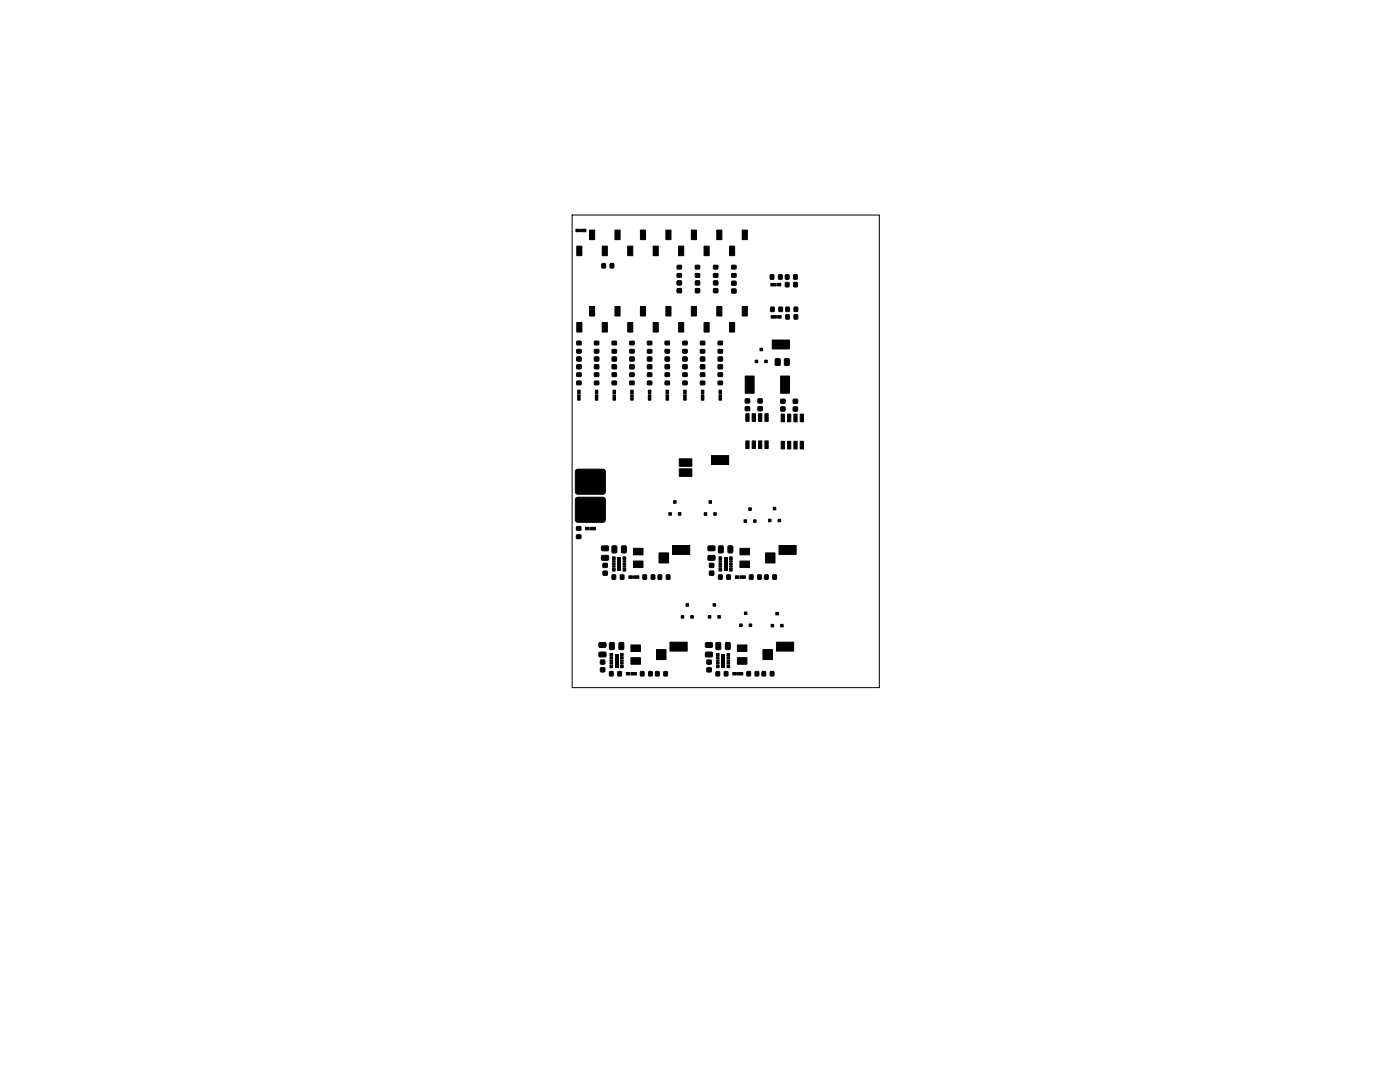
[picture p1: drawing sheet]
<svg xmlns="http://www.w3.org/2000/svg" width="279mm" height="216mm" viewBox="0 0 279 216" stroke-linecap="round" stroke-linejoin="round" font-family="sans-serif">
<path d="M123.2 111.2h.7v1.2h-.7zM123.2 112.6h.7v1.3h-.7zM144.4 111.2h.8v1.2h-.8zM144.4 112.6h.8v1.3h-.8zM122.7 130.5h.7v1.2h-.7zM122.7 131.9h.7v1.2h-.7zM143.9 130.5h.8v1.2h-.8zM143.9 131.9h.8v1.2h-.8z" fill="#000"/>
<g fill="#000" stroke="#000" stroke-width=".2">
<path d="M114.9 45.7h.7v.5h-.7zM115.1 49.1h1v1.9h-1zM115.9 45.7h1v.5h-1zM117.7 45.9h1v1.9h-1zM120.2 49.1h1v1.9h-1zM120.1 52.6h.7v.8h-.7zM121.8 52.6h.7v.8h-.7zM122.7 45.9h1.1v1.9h-1.1zM125.3 49.1h1v1.9h-1zM127.8 45.9h1v1.9h-1zM130.3 49.1h1.1v1.9h-1.1zM132.9 45.9h1v1.9h-1z"/>
<path d="M135.4 49.1h1.1v1.9h-1.1zM135.2 56.1h.8v.7h-.8zM135.2 57.6h.8v.8h-.8zM135.2 53h.8v.6h-.8zM135.2 54.6h.8v.7h-.8zM138 45.9h1v1.9h-1zM138.8 56.1h.8v.7h-.8zM138.8 57.6h.8v.8h-.8zM138.8 53h.8v.6h-.8zM138.8 54.6h.8v.7h-.8zM140.5 49.1h1v1.9h-1zM143 45.9h1.1v1.9h-1.1z"/>
<path d="M142.4 56.1h.8v.7h-.8zM142.4 57.6h.8v.8h-.8zM142.4 53h.8v.6h-.8zM142.4 54.6h.8v.7h-.8zM145.6 49.1h1v1.9h-1zM146.1 56.1h.8v.8h-.8zM146.1 57.7h.8v.8h-.8zM146 53h.9v.6h-.9zM146 54.6h.9v.7h-.9zM148.1 45.9h1.1v1.9h-1.1zM153.7 54.9h.7v.8h-.7zM153.8 56.6h1.1v.4h-1.1z"/>
<path d="M155.1 56.6h.7v.4h-.7zM155.4 54.9h.7v.8h-.7zM156.8 56.4h.6v.8h-.6zM156.8 54.9h.6v.8h-.6zM158.4 56.4h.7v.8h-.7zM158.4 54.9h.7v.8h-.7zM115.1 64.4h1v1.9h-1zM115.1 71.2h.8v.8h-.8zM115.1 72.8h.8v.8h-.8zM115.3 78.8h.5v1h-.5zM115.3 77.9h.5v.7h-.5zM115.1 74.4h.9v.7h-.9z"/>
<path d="M115.1 76.1h.9v.6h-.9zM115.1 68.1h.9v.7h-.9zM115.1 69.8h.9v.6h-.9zM117.7 61.1h1v2h-1zM118.8 78.8h.5v1h-.5zM118.8 77.9h.5v.7h-.5zM118.7 71.2h.8v.8h-.8zM118.7 72.8h.8v.8h-.8zM118.6 68.1h.9v.7h-.9zM118.6 69.8h.9v.6h-.9zM118.6 74.4h.9v.7h-.9zM118.6 76.1h.9v.6h-.9z"/>
<path d="M120.2 64.4h1v1.9h-1zM122.7 61.1h1.1v2h-1.1zM122.3 78.8h.5v1h-.5zM122.3 77.9h.5v.7h-.5zM122.2 71.2h.8v.8h-.8zM122.2 72.8h.8v.8h-.8zM122.2 68.1h.8v.7h-.8zM122.2 69.8h.8v.6h-.8zM122.2 74.4h.8v.7h-.8zM122.2 76.1h.8v.6h-.8zM125.3 64.4h1v1.9h-1zM125.9 78.8h.5v1h-.5z"/>
<path d="M125.9 77.9h.5v.7h-.5zM125.7 71.2h.8v.8h-.8zM125.7 72.8h.8v.8h-.8zM125.7 74.4h.8v.7h-.8zM125.7 76.1h.8v.6h-.8zM125.7 68.1h.8v.7h-.8zM125.7 69.8h.8v.6h-.8zM127.8 61.1h1v2h-1zM129.2 71.2h.9v.8h-.9zM129.2 72.8h.9v.8h-.9zM129.4 78.8h.5v1h-.5zM129.4 77.9h.5v.7h-.5z"/>
<path d="M129.2 74.4h.9v.7h-.9zM129.2 76.1h.9v.6h-.9zM129.2 68.1h.9v.7h-.9zM129.2 69.8h.9v.6h-.9zM130.3 64.4h1.1v1.9h-1.1zM132.9 61.1h1v2h-1zM132.8 71.2h.8v.8h-.8zM132.8 72.8h.8v.8h-.8zM132.9 78.8h.5v1h-.5zM132.9 77.9h.5v.7h-.5zM132.8 68.1h.8v.7h-.8zM132.8 69.8h.8v.6h-.8z"/>
<path d="M132.8 74.4h.8v.7h-.8zM132.8 76.1h.8v.6h-.8zM135.4 64.4h1.1v1.9h-1.1zM136.4 78.8h.5v1h-.5zM136.4 77.9h.5v.7h-.5zM136.3 71.2h.8v.8h-.8zM136.3 72.8h.8v.8h-.8zM136.3 68.1h.8v.7h-.8zM136.3 69.8h.8v.6h-.8zM136.3 74.4h.8v.7h-.8zM136.3 76.1h.8v.6h-.8zM138 61.1h1v2h-1z"/>
<path d="M140 78.8h.5v1h-.5zM140 77.9h.5v.7h-.5zM139.8 71.2h.8v.8h-.8zM139.8 72.8h.8v.8h-.8zM139.8 74.4h.8v.7h-.8zM139.8 76.1h.8v.6h-.8zM139.8 68.1h.8v.7h-.8zM139.8 69.8h.8v.6h-.8zM140.5 64.4h1v1.9h-1zM143 61.1h1.1v2h-1.1zM143.5 78.8h.5v1h-.5zM143.5 77.9h.5v.7h-.5z"/>
<path d="M143.3 71.2h.9v.8h-.9zM143.3 72.8h.9v.8h-.9zM143.3 68.1h.9v.7h-.9zM143.3 69.8h.9v.6h-.9zM143.3 74.4h.9v.7h-.9zM143.3 76.1h.9v.6h-.9zM145.6 64.4h1v1.9h-1zM148.1 61.1h1.1v2h-1.1zM148.7 75h1.8v3.5h-1.8zM150.7 71.9h.5v.5h-.5zM151.7 69.5h.5v.5h-.5zM152.6 71.9h.5v.5h-.5z"/>
<path d="M154.1 67.9h3.4v1.7h-3.4zM153.8 61.3h.7v.8h-.7zM154.8 71.6l.7-.1 .2 .2v1l-.1 .2h-.7l-.2-.1zM153.9 63h1.1v.5h-1.1zM155.2 63h.7v.5h-.7zM155.5 61.3h.6v.8h-.6zM156.6 71.6l.7-.1 .2 .2v1l-.1 .2h-.6l-.3-.1zM155.8 75h1.8v3.5h-1.8zM156.8 61.3h.7v.8h-.7zM156.8 62.8h.7v.8h-.7zM158.5 61.3h.7v.8h-.7zM158.5 62.8h.7v.8h-.7z"/>
<path d="M115 99.4l.3-.2h5l.4 .2 .1 .3v4l-.1 .4-.4 .1h-5l-.3-.1-.2-.4v-4zM115 93.8l.3-.2h5l.4 .2 .1 .3v4l-.1 .4-.4 .1h-5l-.3-.1-.2-.4v-4zM135.6 91.5h2.5v1.6h-2.5zM135.6 93.5h2.5v1.6h-2.5zM142 90.9h3.4v1.8h-3.4zM148.8 81.2h.8v.7h-.8zM148.8 79.6h.8v.8h-.8zM148.8 88h.7v1.5h-.7zM148.8 82.6h.7v1.5h-.7zM150.1 88h.7v1.5h-.7zM150.1 82.6h.7v1.5h-.7zM151.3 81.2h.8v.7h-.8z"/>
<path d="M151.3 79.6h.8v.8h-.8zM151.4 88h.6v1.5h-.6zM151.4 82.6h.6v1.5h-.6zM152.7 88h.6v1.5h-.6zM152.7 82.6h.6v1.5h-.6zM155.8 81.2h.9v.8h-.9zM155.8 79.7h.9v.8h-.9zM155.9 88.1h.6v1.5h-.6zM155.9 82.6h.6v1.6h-.6zM157.2 88.1h.6v1.5h-.6zM157.2 82.6h.6v1.6h-.6zM158.3 81.2h.8v.8h-.8z"/>
<path d="M158.3 79.7h.8v.8h-.8zM158.4 88.1h.7v1.5h-.7zM158.4 82.6h.7v1.6h-.7zM159.7 88.1h.7v1.5h-.7zM159.7 82.6h.7v1.6h-.7zM115.1 106.8h.8v.6h-.8zM115.1 105.1h.8v.7h-.8zM116.9 105.2h.7v.5h-.7zM117.8 105.2h1.1v.5h-1.1zM120.1 110.9l1.2-.1 .2 .3-.1 .6-.2 .1h-1l-.2-.2zM120.1 109l1.2-.1 .2 .3-.1 .6-.2 .1h-1l-.2-.2zM120.4 112.4h.8v.8h-.8z"/>
<path d="M120.4 114h.8v.8h-.8zM122.2 114.7h.6v.9h-.6zM122.2 111.1h.6v.6h-.6zM122.2 111.9h.6v.3h-.6zM122.2 112.4h.6v.3h-.6zM122.2 112.9h.6v.3h-.6zM122.2 113.4h.6v.5h-.6zM122.2 109l.7-.1 .2 .1v1.1l-.1 .2h-.6l-.3-.1zM123.8 114.7h.7v.9h-.7zM124.3 113.4h.6v.5h-.6zM124.3 112.9h.6v.3h-.6zM124.3 112.4h.6v.3h-.6z"/>
<path d="M124.3 111.9h.6v.3h-.6zM124.3 111.1h.6v.6h-.6zM124.1 109l.7-.1 .2 .1v1.1l-.1 .2h-.6l-.3-.1zM125.5 114.9h.7v.5h-.7zM126.4 109.4h1.9v1.3h-1.9zM126.4 111.9h1.9v1.3h-1.9zM126.5 114.9h1v.5h-1zM128.3 114.7h.7v.9h-.7zM130 114.7h.7v.9h-.7zM131.3 114.7h.7v.9h-.7zM131.5 110.3h1.9v2h-1.9zM133 114.7h.7v.9h-.7z"/>
<path d="M133.5 102.3h.5v.5h-.5zM134.2 108.8h3.4v1.8h-3.4zM134.4 99.9h.5v.5h-.5zM135.4 102.3h.5v.5h-.5zM140.5 102.3h.6v.5h-.6zM141.5 99.9h.5v.5h-.5zM141.3 110.9l1.3-.1 .1 .3v.6l-.2 .1h-1.1l-.1-.2zM141.3 109l1.3-.1 .1 .3v.6l-.2 .1h-1.1l-.1-.2zM141.6 112.4h.8v.8h-.8zM141.6 114h.8v.8h-.8zM142.4 102.3h.6v.5h-.6zM143.4 114.7h.7v.9h-.7z"/>
<path d="M143.5 111.1h.5v.6h-.5zM143.5 111.9h.5v.3h-.5zM143.5 112.4h.5v.3h-.5zM143.5 112.9h.5v.3h-.5zM143.5 113.4h.5v.5h-.5zM143.4 109l.7-.1 .2 .1 .1 1.1-.2 .2h-.6l-.2-.1zM145.1 114.7h.6v.9h-.6zM145.6 113.4h.5v.5h-.5zM145.6 112.9h.5v.3h-.5zM145.6 112.4h.5v.3h-.5zM145.6 111.9h.5v.3h-.5zM145.6 111.1h.5v.6h-.5z"/>
<path d="M145.3 109l.7-.1 .2 .1 .1 1.1-.2 .2h-.6l-.2-.1zM146.8 114.9h.7v.5h-.7zM147.7 109.4h1.9v1.3h-1.9zM147.7 111.9h1.9v1.3h-1.9zM147.7 114.9h1.1v.5h-1.1zM148.5 103.7h.5v.5h-.5zM149.4 101.3h.5v.5h-.5zM149.6 114.7h.7v.9h-.7zM150.4 103.7h.5v.5h-.5zM151.2 114.7h.7v.9h-.7zM152.6 114.7h.7v.9h-.7zM152.8 110.3h1.9v2h-1.9z"/>
<path d="M153.4 103.6h.5v.5h-.5zM154.2 114.7h.7v.9h-.7zM154.3 101.2h.5v.5h-.5zM155.3 103.6h.5v.5h-.5zM155.5 108.8h3.4v1.8h-3.4zM119.6 130.2l1.2-.1 .2 .2-.1 .6-.2 .2h-1l-.2-.3zM119.6 128.3l1.2-.1 .2 .2-.1 .6-.2 .2h-1l-.2-.3zM119.9 131.7h.8v.8h-.8zM119.9 133.3h.8v.7h-.8zM121.7 134h.6v.9h-.6zM121.7 130.4h.6v.6h-.6zM121.7 131.2h.6v.3h-.6z"/>
<path d="M121.7 131.7h.6v.3h-.6zM121.7 132.2h.6v.3h-.6zM121.7 132.7h.6v.5h-.6zM121.7 128.3l.7-.1 .2 .1v1.1l-.2 .2h-.5l-.3-.1zM123.3 134h.7v.9h-.7zM123.8 132.7h.6v.5h-.6zM123.8 132.2h.6v.3h-.6zM123.8 131.7h.6v.3h-.6zM123.8 131.2h.6v.3h-.6zM123.8 130.4h.6v.6h-.6zM123.6 128.3l.7-.1 .2 .1v1.1l-.2 .2h-.5l-.3-.1zM125 134.2h.7v.5h-.7z"/>
<path d="M125.9 128.7h1.9v1.3h-1.9zM125.9 131.2h1.9v1.3h-1.9zM125.9 134.2h1.1v.5h-1.1zM127.8 134h.7v.9h-.7zM129.5 134h.7v.9h-.7zM130.8 134h.7v.9h-.7zM131 129.6h1.9v2h-1.9zM132.5 134h.7v.9h-.7zM133.7 128.1h3.4v1.8h-3.4zM136 122.8h.5v.5h-.5zM136.9 120.5h.5v.5h-.5zM137.9 122.8h.5v.5h-.5z"/>
<path d="M140.8 130.2l1.3-.1 .1 .2v.6l-.2 .2h-1.1l-.1-.3zM140.8 128.3l1.3-.1 .1 .2v.6l-.2 .2h-1.1l-.1-.3zM141.4 122.8h.5v.5h-.5zM141.1 131.7h.8v.8h-.8zM141.1 133.3h.8v.7h-.8zM142.3 120.5h.5v.5h-.5zM142.9 134h.7v.9h-.7zM143.3 122.8h.5v.5h-.5zM143 130.4h.5v.6h-.5zM143 131.2h.5v.3h-.5zM143 131.7h.5v.3h-.5zM143 132.2h.5v.3h-.5z"/>
<path d="M143 132.7h.5v.5h-.5zM142.9 128.3l.7-.1 .2 .1 .1 1.1-.2 .2h-.6l-.2-.1zM144.6 134h.6v.9h-.6zM145.1 132.7h.5v.5h-.5zM145.1 132.2h.5v.3h-.5zM145.1 131.7h.5v.3h-.5zM145.1 131.2h.5v.3h-.5zM145.1 130.4h.5v.6h-.5zM144.8 128.3l.7-.1 .2 .1 .1 1.1-.2 .2h-.6l-.2-.1zM146.3 134.2h.7v.5h-.7zM147.2 128.7h1.9v1.3h-1.9zM147.2 131.2h1.9v1.3h-1.9z"/>
<path d="M147.2 134.2h1v.5h-1zM147.6 124.5h.5v.5h-.5zM148.6 122.1h.5v.5h-.5zM149.5 124.5h.5v.5h-.5zM149.1 134h.7v.9h-.7zM150.7 134h.7v.9h-.7zM152.1 134h.7v.9h-.7zM152.3 129.6h1.9v2h-1.9zM153.7 134h.7v.9h-.7zM153.9 124.6h.5v.5h-.5zM154.8 122.2h.5v.5h-.5zM155 128.1h3.4v1.8h-3.4z"/>
<path d="M155.8 124.6h.5v.5h-.5z"/>
</g>
<path d="M114.2 42.9h61.3v94.3h-61.3z" fill="none" stroke="#000" stroke-width=".2"/>
</svg>
